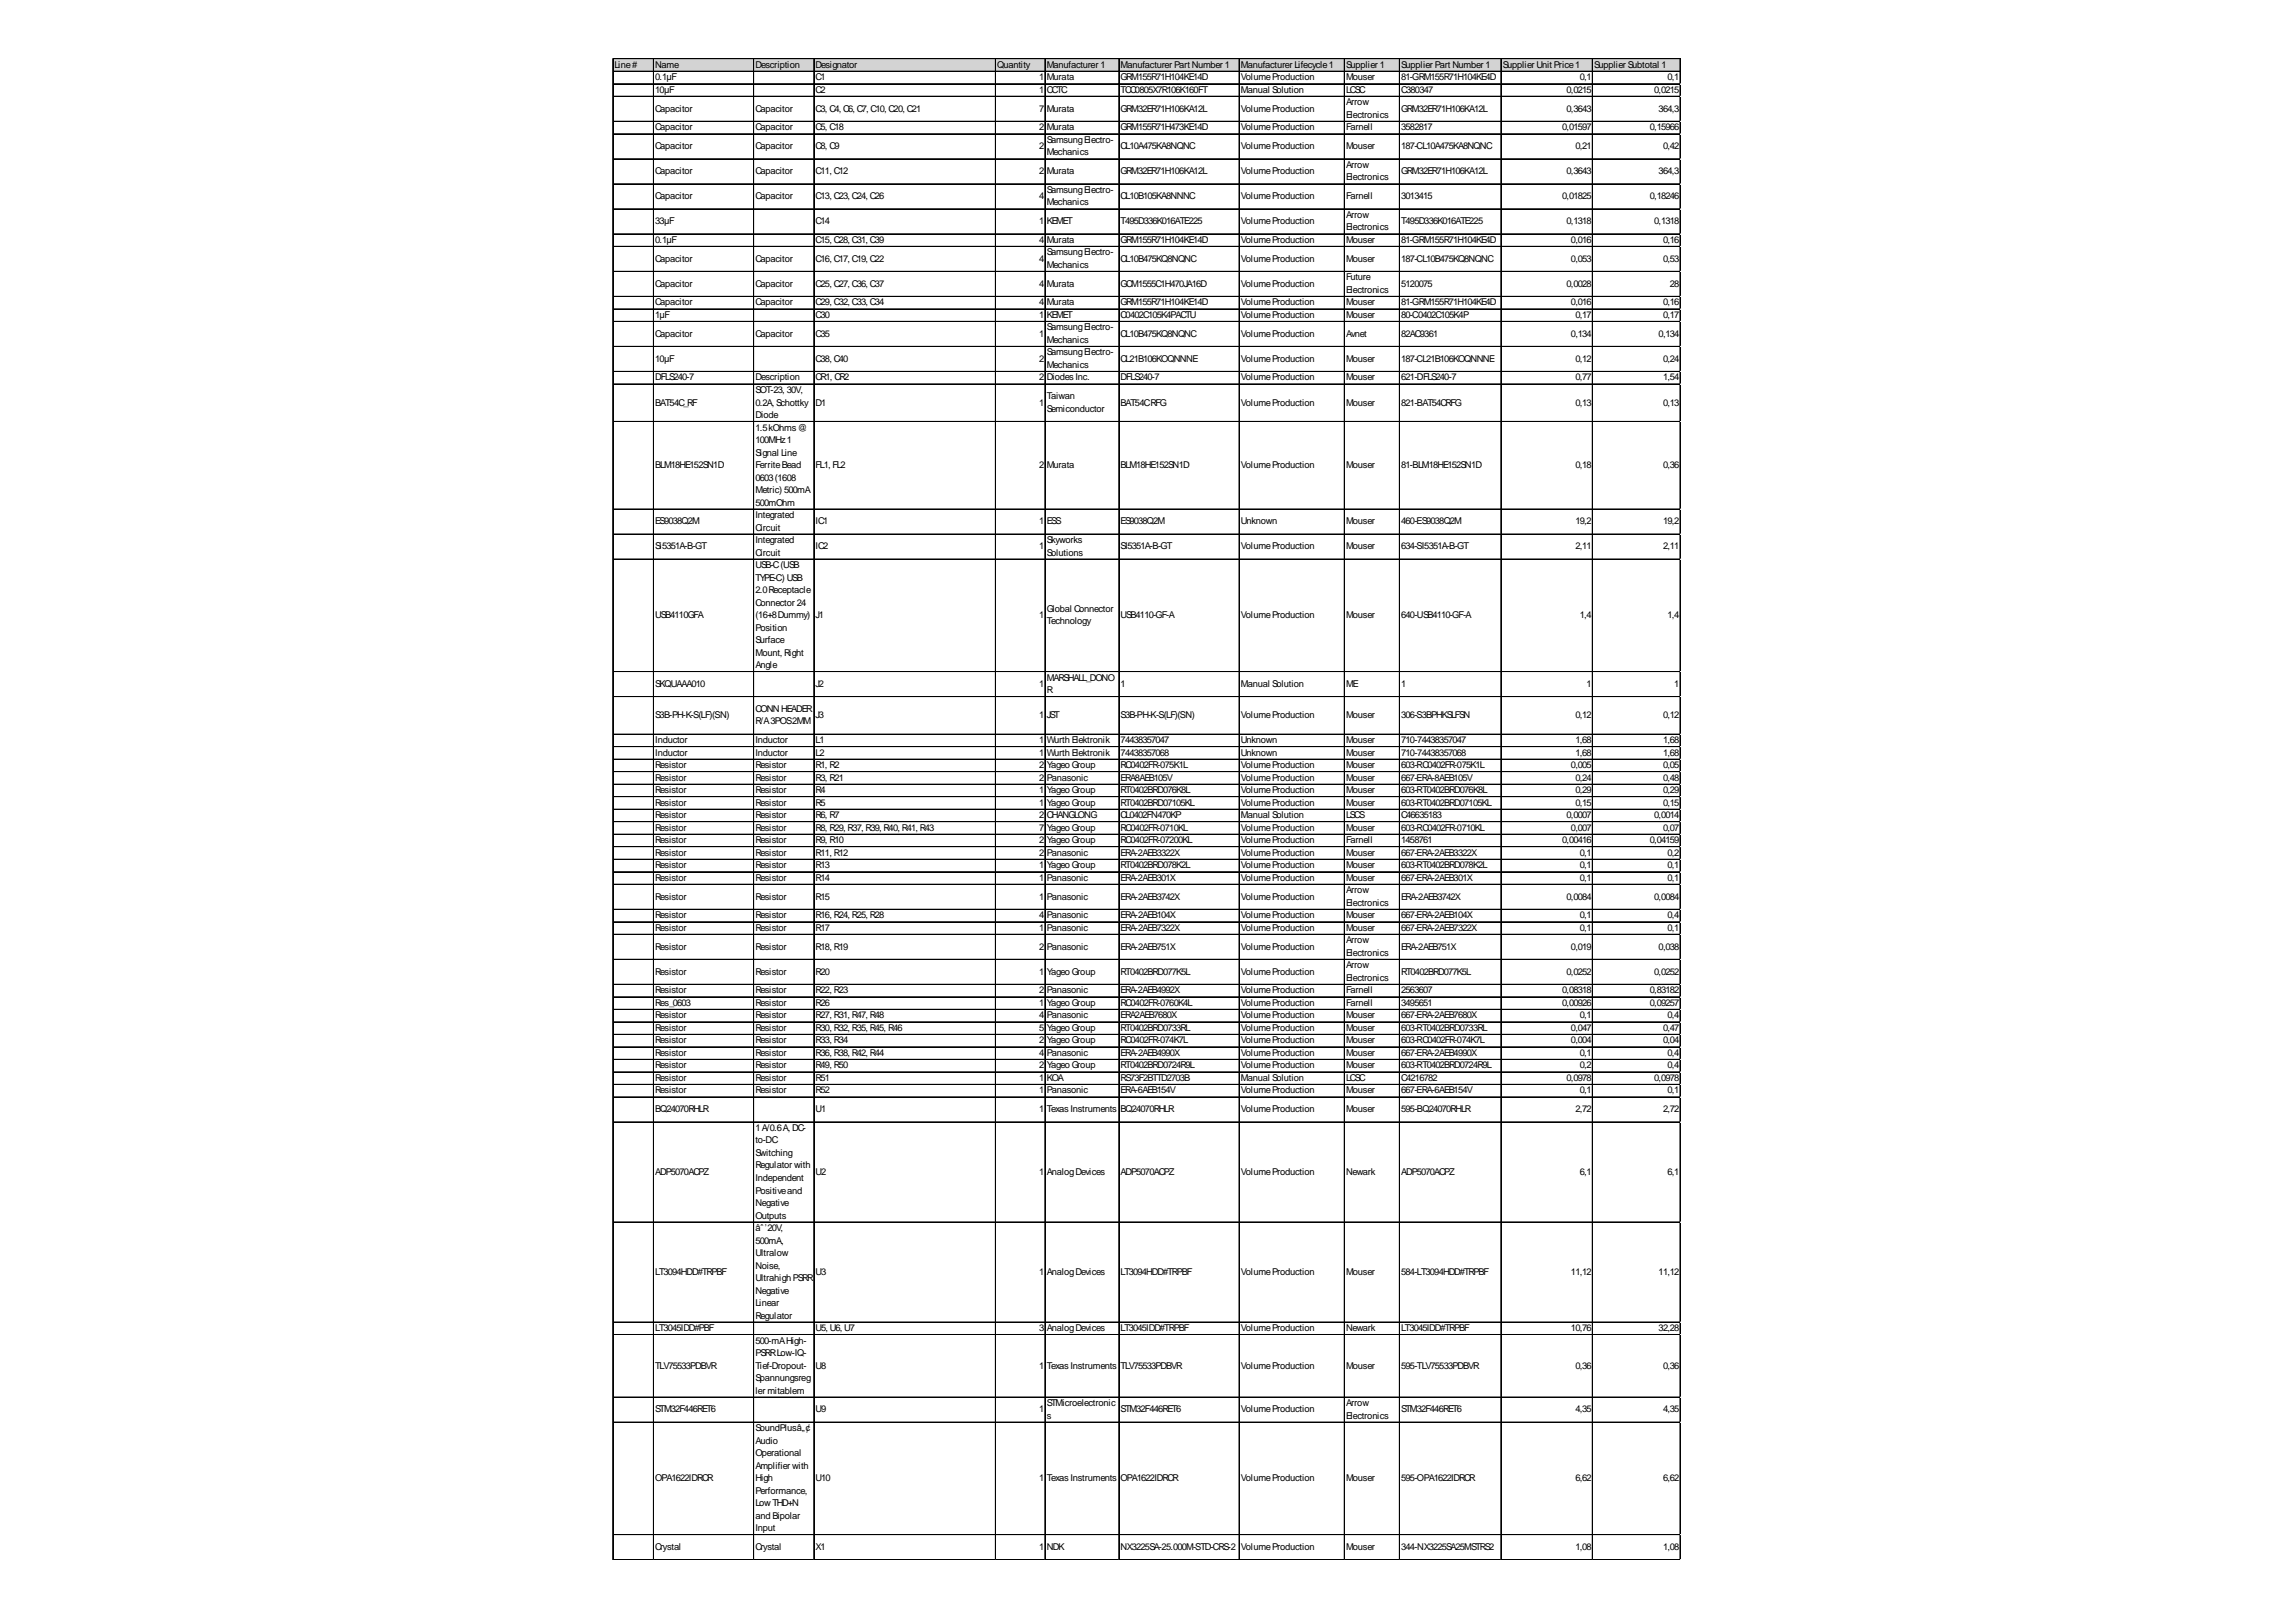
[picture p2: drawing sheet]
<svg xmlns="http://www.w3.org/2000/svg" width="297mm" height="210mm" viewBox="0 0 297 210" stroke-linecap="round" stroke-linejoin="round" font-family="sans-serif">
<defs><g id="words">
<g font-size="1.2">
<text x="79.5" y="8.8">Line#</text>
<text x="84.8" y="8.8">Name</text>
<text x="84.8" y="10.4">0.1μF</text>
<text x="97.7" y="8.8">Description</text>
<text x="105.5" y="8.8">Designator</text>
<text x="105.5" y="10.4">C1</text>
<text x="129" y="8.8">Quantity</text>
<text x="134.4" y="10.4">1</text>
<text x="135.4" y="8.8">Manufacturer 1</text>
<text x="135.4" y="10.4">Murata</text>
<text x="145" y="8.8">Manufacturer Part Number 1</text>
<text x="145" y="10.4">GRM155R71H104KE14D</text>
<text x="160.5" y="8.8">Manufacturer Lifecycle1</text>
<text x="160.5" y="10.4">VolumeProduction</text>
<text x="174.2" y="8.8">Supplier 1</text>
<text x="174.2" y="10.4">Mouser</text>
<text x="181.3" y="8.8">Supplier Part Number 1</text>
<text x="181.3" y="10.4">81-GRM155R71H104KE4D</text>
<text x="194.4" y="8.8">Supplier Unit Price1</text>
<text x="204.4" y="10.4">0,1</text>
<text x="206.2" y="8.8">Supplier Subtotal 1</text>
<text x="215.7" y="10.4">0,1</text>
<text x="84.8" y="12">10μF</text>
<text x="84.8" y="14.4">Capacitor</text>
<text x="84.8" y="16.9">Capacitor</text>
<text x="97.7" y="14.4">Capacitor</text>
<text x="97.7" y="16.9">Capacitor</text>
<text x="105.5" y="12">C2</text>
<text x="105.5" y="14.4">C3, C4, C6, C7, C10, C20, C21</text>
<text x="105.5" y="16.9">C5, C18</text>
<text x="134.4" y="12">1</text>
<text x="134.4" y="14.4">7</text>
<text x="134.4" y="16.9">2</text>
<text x="135.4" y="12">CCTC</text>
<text x="135.4" y="14.4">Murata</text>
<text x="135.4" y="16.9">Murata</text>
<text x="145" y="12">TCC0805X7R106K160FT</text>
<text x="145" y="14.4">GRM32ER71H106KA12L</text>
<text x="145" y="16.9">GRM155R71H473KE14D</text>
<text x="160.5" y="12">Manual Solution</text>
<text x="160.5" y="14.4">VolumeProduction</text>
<text x="160.5" y="16.9">VolumeProduction</text>
<text x="174.2" y="12">LCSC</text>
<text x="174.2" y="13.6">Arrow</text>
<text x="174.2" y="15.2">Electronics</text>
<text x="174.2" y="16.9">Farnell</text>
<text x="181.3" y="12">C380347</text>
<text x="181.3" y="14.4">GRM32ER71H106KA12L</text>
<text x="181.3" y="16.9">3582817</text>
<text x="202.1" y="16.9">0,01597</text>
<text x="202.7" y="12">0,0215</text>
<text x="202.7" y="14.4">0,3643</text>
<text x="213.4" y="16.9">0,15966</text>
<text x="214" y="12">0,0215</text>
<text x="214.6" y="14.4">364,3</text>
<text x="84.8" y="19.3">Capacitor</text>
<text x="84.8" y="22.5">Capacitor</text>
<text x="97.7" y="19.3">Capacitor</text>
<text x="97.7" y="22.5">Capacitor</text>
<text x="105.5" y="19.3">C8, C9</text>
<text x="105.5" y="22.5">C11, C12</text>
<text x="134.4" y="19.3">2</text>
<text x="134.4" y="22.5">2</text>
<text x="135.4" y="18.5">SamsungElectro-</text>
<text x="135.4" y="20.1">Mechanics</text>
<text x="135.4" y="22.5">Murata</text>
<text x="145" y="19.3">CL10A475KA8NQNC</text>
<text x="145" y="22.5">GRM32ER71H106KA12L</text>
<text x="160.5" y="19.3">VolumeProduction</text>
<text x="160.5" y="22.5">VolumeProduction</text>
<text x="174.2" y="19.3">Mouser</text>
<text x="174.2" y="21.7">Arrow</text>
<text x="174.2" y="23.3">Electronics</text>
<text x="181.3" y="19.3">187-CL10A475KA8NQNC</text>
<text x="181.3" y="22.5">GRM32ER71H106KA12L</text>
<text x="202.7" y="22.5">0,3643</text>
<text x="203.8" y="19.3">0,21</text>
<text x="214.6" y="22.5">364,3</text>
<text x="215.2" y="19.3">0,42</text>
<text x="84.8" y="25.8">Capacitor</text>
<text x="84.8" y="29">33μF</text>
<text x="97.7" y="25.8">Capacitor</text>
<text x="105.5" y="25.8">C13, C23, C24, C26</text>
<text x="105.5" y="29">C14</text>
<text x="134.4" y="25.8">4</text>
<text x="134.4" y="29">1</text>
<text x="135.4" y="25">SamsungElectro-</text>
<text x="135.4" y="26.6">Mechanics</text>
<text x="135.4" y="29">KEMET</text>
<text x="145" y="25.8">CL10B105KA8NNNC</text>
<text x="145" y="29">T495D336K016ATE225</text>
<text x="160.5" y="25.8">VolumeProduction</text>
<text x="160.5" y="29">VolumeProduction</text>
<text x="174.2" y="25.8">Farnell</text>
<text x="174.2" y="28.2">Arrow</text>
<text x="174.2" y="29.8">Electronics</text>
<text x="181.3" y="25.8">3013415</text>
<text x="181.3" y="29">T495D336K016ATE225</text>
<text x="202.1" y="25.8">0,01825</text>
<text x="202.7" y="29">0,1318</text>
<text x="213.4" y="25.8">0,18246</text>
<text x="214" y="29">0,1318</text>
<text x="84.8" y="31.4">0.1μF</text>
<text x="84.8" y="33.9">Capacitor</text>
<text x="97.7" y="33.9">Capacitor</text>
<text x="105.5" y="31.4">C15, C28, C31, C39</text>
<text x="105.5" y="33.9">C16, C17, C19, C22</text>
<text x="134.4" y="31.4">4</text>
<text x="134.4" y="33.9">4</text>
<text x="135.4" y="31.4">Murata</text>
<text x="135.4" y="33.1">SamsungElectro-</text>
<text x="135.4" y="34.7">Mechanics</text>
<text x="145" y="31.4">GRM155R71H104KE14D</text>
<text x="145" y="33.9">CL10B475KQ8NQNC</text>
<text x="160.5" y="31.4">VolumeProduction</text>
<text x="160.5" y="33.9">VolumeProduction</text>
<text x="174.2" y="31.4">Mouser</text>
<text x="174.2" y="33.9">Mouser</text>
<text x="181.3" y="31.4">81-GRM155R71H104KE4D</text>
<text x="181.3" y="33.9">187-CL10B475KQ8NQNC</text>
<text x="203.2" y="31.4">0,016</text>
<text x="203.2" y="33.9">0,053</text>
<text x="215.2" y="31.4">0,16</text>
<text x="215.2" y="33.9">0,53</text>
<text x="84.8" y="37.1">Capacitor</text>
<text x="84.8" y="39.5">Capacitor</text>
<text x="84.8" y="41.1">1μF</text>
<text x="97.7" y="37.1">Capacitor</text>
<text x="97.7" y="39.5">Capacitor</text>
<text x="105.5" y="37.1">C25, C27, C36, C37</text>
<text x="105.5" y="39.5">C29, C32, C33, C34</text>
<text x="105.5" y="41.1">C30</text>
<text x="134.4" y="37.1">4</text>
<text x="134.4" y="39.5">4</text>
<text x="134.4" y="41.1">1</text>
<text x="135.4" y="37.1">Murata</text>
<text x="135.4" y="39.5">Murata</text>
<text x="135.4" y="41.1">KEMET</text>
<text x="145" y="37.1">GCM1555C1H470JA16D</text>
<text x="145" y="39.5">GRM155R71H104KE14D</text>
<text x="145" y="41.1">C0402C105K4PACTU</text>
<text x="160.5" y="37.1">VolumeProduction</text>
<text x="160.5" y="39.5">VolumeProduction</text>
<text x="160.5" y="41.1">VolumeProduction</text>
<text x="174.2" y="36.3">Future</text>
<text x="174.2" y="37.9">Electronics</text>
<text x="174.2" y="39.5">Mouser</text>
<text x="174.2" y="41.1">Mouser</text>
<text x="181.3" y="37.1">5120075</text>
<text x="181.3" y="39.5">81-GRM155R71H104KE4D</text>
<text x="181.3" y="41.1">80-C0402C105K4P</text>
<text x="202.7" y="37.1">0,0028</text>
<text x="203.2" y="39.5">0,016</text>
<text x="203.8" y="41.1">0,17</text>
<text x="215.2" y="39.5">0,16</text>
<text x="215.2" y="41.1">0,17</text>
<text x="216" y="37.1">28</text>
<text x="84.8" y="43.6">Capacitor</text>
<text x="84.8" y="46.8">10μF</text>
<text x="97.7" y="43.6">Capacitor</text>
<text x="105.5" y="43.6">C35</text>
<text x="105.5" y="46.8">C38, C40</text>
<text x="134.4" y="43.6">1</text>
<text x="134.4" y="46.8">2</text>
<text x="135.4" y="42.8">SamsungElectro-</text>
<text x="135.4" y="44.4">Mechanics</text>
<text x="135.4" y="46">SamsungElectro-</text>
<text x="135.4" y="47.6">Mechanics</text>
<text x="145" y="43.6">CL10B475KQ8NQNC</text>
<text x="145" y="46.8">CL21B106KOQNNNE</text>
<text x="160.5" y="43.6">VolumeProduction</text>
<text x="160.5" y="46.8">VolumeProduction</text>
<text x="174.2" y="43.6">Avnet</text>
<text x="174.2" y="46.8">Mouser</text>
<text x="181.3" y="43.6">82AC9361</text>
<text x="181.3" y="46.8">187-CL21B106KOQNNNE</text>
<text x="203.2" y="43.6">0,134</text>
<text x="203.8" y="46.8">0,12</text>
<text x="214.6" y="43.6">0,134</text>
<text x="215.2" y="46.8">0,24</text>
<text x="84.8" y="49.2">DFLS240-7</text>
<text x="84.8" y="52.5">BAT54C_RF</text>
<text x="97.7" y="49.2">Description</text>
<text x="97.7" y="50.9">SOT-23, 30V,</text>
<text x="97.7" y="52.5">0.2A, Schottky</text>
<text x="105.5" y="49.2">CR1, CR2</text>
<text x="105.5" y="52.5">D1</text>
<text x="134.4" y="49.2">2</text>
<text x="134.4" y="52.5">1</text>
<text x="135.4" y="49.2">DiodesInc.</text>
<text x="135.4" y="51.7">Taiwan</text>
<text x="135.4" y="53.3">Semiconductor</text>
<text x="145" y="49.2">DFLS240-7</text>
<text x="145" y="52.5">BAT54CRFG</text>
<text x="160.5" y="49.2">VolumeProduction</text>
<text x="160.5" y="52.5">VolumeProduction</text>
<text x="174.2" y="49.2">Mouser</text>
<text x="174.2" y="52.5">Mouser</text>
<text x="181.3" y="49.2">621-DFLS240-7</text>
<text x="181.3" y="52.5">821-BAT54CRFG</text>
<text x="203.8" y="49.2">0,77</text>
<text x="203.8" y="52.5">0,13</text>
<text x="215.2" y="49.2">1,54</text>
<text x="215.2" y="52.5">0,13</text>
<text x="97.7" y="54.1">Diode</text>
<text x="97.7" y="55.7">1.5kOhms@</text>
<text x="97.7" y="57.3">100MHz1</text>
<text x="97.7" y="59">Signal Line</text>
<text x="84.8" y="60.6">BLM18HE152SN1D</text>
<text x="97.7" y="60.6">FerriteBead</text>
<text x="97.7" y="62.2">0603(1608</text>
<text x="97.7" y="63.8">Metric) 500mA</text>
<text x="97.7" y="65.4">500mOhm</text>
<text x="105.5" y="60.6">FL1, FL2</text>
<text x="134.4" y="60.6">2</text>
<text x="135.4" y="60.6">Murata</text>
<text x="145" y="60.6">BLM18HE152SN1D</text>
<text x="160.5" y="60.6">VolumeProduction</text>
<text x="174.2" y="60.6">Mouser</text>
<text x="181.3" y="60.6">81-BLM18HE152SN1D</text>
<text x="203.8" y="60.6">0,18</text>
<text x="215.2" y="60.6">0,36</text>
<text x="84.8" y="67.9">ES9038Q2M</text>
<text x="84.8" y="71.1">Si5351A-B-GT</text>
<text x="97.7" y="67">Integrated</text>
<text x="97.7" y="68.7">Circuit</text>
<text x="97.7" y="70.3">Integrated</text>
<text x="97.7" y="71.9">Circuit</text>
<text x="105.5" y="67.9">IC1</text>
<text x="105.5" y="71.1">IC2</text>
<text x="134.4" y="67.9">1</text>
<text x="134.4" y="71.1">1</text>
<text x="135.4" y="67.9">ESS</text>
<text x="135.4" y="70.3">Skyworks</text>
<text x="135.4" y="71.9">Solutions</text>
<text x="145" y="67.9">ES9038Q2M</text>
<text x="145" y="71.1">SI5351A-B-GT</text>
<text x="160.5" y="67.9">Unknown</text>
<text x="160.5" y="71.1">VolumeProduction</text>
<text x="174.2" y="67.9">Mouser</text>
<text x="174.2" y="71.1">Mouser</text>
<text x="181.3" y="67.9">460-ES9038Q2M</text>
<text x="181.3" y="71.1">634-SI5351A-B-GT</text>
<text x="203.8" y="67.9">19,2</text>
<text x="203.8" y="71.1">2,11</text>
<text x="215.2" y="67.9">19,2</text>
<text x="215.2" y="71.1">2,11</text>
<text x="97.7" y="73.5">USB-C(USB</text>
<text x="97.7" y="75.1">TYPE-C) USB</text>
<text x="97.7" y="76.8">2.0Receptacle</text>
<text x="84.8" y="80">USB4110GFA</text>
<text x="97.7" y="78.4">Connector 24</text>
<text x="97.7" y="80">(16+8Dummy)</text>
<text x="97.7" y="81.6">Position</text>
<text x="97.7" y="83.2">Surface</text>
<text x="105.5" y="80">J1</text>
<text x="134.4" y="80">1</text>
<text x="135.4" y="79.2">Global Connector</text>
<text x="135.4" y="80.8">Technology</text>
<text x="145" y="80">USB4110-GF-A</text>
<text x="160.5" y="80">VolumeProduction</text>
<text x="174.2" y="80">Mouser</text>
<text x="181.3" y="80">640-USB4110-GF-A</text>
<text x="204.4" y="80">1,4</text>
<text x="215.7" y="80">1,4</text>
<text x="84.8" y="88.9">SKQUAAA010</text>
<text x="97.7" y="84.8">Mount, Right</text>
<text x="97.7" y="86.5">Angle</text>
<text x="105.5" y="88.9">J2</text>
<text x="134.4" y="88.9">1</text>
<text x="135.4" y="88.1">MARSHALL_DONO</text>
<text x="135.4" y="89.7">R</text>
<text x="145" y="88.9">1</text>
<text x="160.5" y="88.9">Manual Solution</text>
<text x="174.2" y="88.9">ME</text>
<text x="181.3" y="88.9">1</text>
<text x="205.3" y="88.9">1</text>
<text x="216.6" y="88.9">1</text>
<text x="84.8" y="92.9">S3B-PH-K-S(LF)(SN)</text>
<text x="97.7" y="92.1">CONNHEADER</text>
<text x="97.7" y="93.8">R/A3POS2MM</text>
<text x="105.5" y="92.9">J3</text>
<text x="134.4" y="92.9">1</text>
<text x="135.4" y="92.9">JST</text>
<text x="145" y="92.9">S3B-PH-K-S(LF)(SN)</text>
<text x="160.5" y="92.9">VolumeProduction</text>
<text x="174.2" y="92.9">Mouser</text>
<text x="181.3" y="92.9">306-S3BPHKSLFSN</text>
<text x="203.8" y="92.9">0,12</text>
<text x="215.2" y="92.9">0,12</text>
<text x="84.8" y="96.2">Inductor</text>
<text x="84.8" y="97.8">Inductor</text>
<text x="84.8" y="99.4">Resistor</text>
<text x="84.8" y="101">Resistor</text>
<text x="97.7" y="96.2">Inductor</text>
<text x="97.7" y="97.8">Inductor</text>
<text x="97.7" y="99.4">Resistor</text>
<text x="97.7" y="101">Resistor</text>
<text x="105.5" y="96.2">L1</text>
<text x="105.5" y="97.8">L2</text>
<text x="105.5" y="99.4">R1, R2</text>
<text x="105.5" y="101">R3, R21</text>
<text x="134.4" y="96.2">1</text>
<text x="134.4" y="97.8">1</text>
<text x="134.4" y="99.4">2</text>
<text x="134.4" y="101">2</text>
<text x="135.4" y="96.2">Wurth Elektronik</text>
<text x="135.4" y="97.8">Wurth Elektronik</text>
<text x="135.4" y="99.4">Yageo Group</text>
<text x="135.4" y="101">Panasonic</text>
<text x="145" y="96.2">74438357047</text>
<text x="145" y="97.8">74438357068</text>
<text x="145" y="99.4">RC0402FR-075K1L</text>
<text x="145" y="101">ERA8AEB105V</text>
<text x="160.5" y="96.2">Unknown</text>
<text x="160.5" y="97.8">Unknown</text>
<text x="160.5" y="99.4">VolumeProduction</text>
<text x="160.5" y="101">VolumeProduction</text>
<text x="174.2" y="96.2">Mouser</text>
<text x="174.2" y="97.8">Mouser</text>
<text x="174.2" y="99.4">Mouser</text>
<text x="174.2" y="101">Mouser</text>
<text x="181.3" y="96.2">710-74438357047</text>
<text x="181.3" y="97.8">710-74438357068</text>
<text x="181.3" y="99.4">603-RC0402FR-075K1L</text>
<text x="181.3" y="101">667-ERA-8AEB105V</text>
<text x="203.2" y="99.4">0,005</text>
<text x="203.8" y="96.2">1,68</text>
<text x="203.8" y="97.8">1,68</text>
<text x="203.8" y="101">0,24</text>
<text x="215.2" y="96.2">1,68</text>
<text x="215.2" y="97.8">1,68</text>
<text x="215.2" y="99.4">0,05</text>
<text x="215.2" y="101">0,48</text>
<text x="84.8" y="102.7">Resistor</text>
<text x="84.8" y="104.3">Resistor</text>
<text x="84.8" y="105.9">Resistor</text>
<text x="84.8" y="107.5">Resistor</text>
<text x="97.7" y="102.7">Resistor</text>
<text x="97.7" y="104.3">Resistor</text>
<text x="97.7" y="105.9">Resistor</text>
<text x="97.7" y="107.5">Resistor</text>
<text x="105.5" y="102.7">R4</text>
<text x="105.5" y="104.3">R5</text>
<text x="105.5" y="105.9">R6, R7</text>
<text x="105.5" y="107.5">R8, R29, R37, R39, R40, R41, R43</text>
<text x="134.4" y="102.7">1</text>
<text x="134.4" y="104.3">1</text>
<text x="134.4" y="105.9">2</text>
<text x="134.4" y="107.5">7</text>
<text x="135.4" y="102.7">Yageo Group</text>
<text x="135.4" y="104.3">Yageo Group</text>
<text x="135.4" y="105.9">CHANGLONG</text>
<text x="135.4" y="107.5">Yageo Group</text>
<text x="145" y="102.7">RT0402BRD076K8L</text>
<text x="145" y="104.3">RT0402BRD07105KL</text>
<text x="145" y="105.9">CL0402FN470KP</text>
<text x="145" y="107.5">RC0402FR-0710KL</text>
<text x="160.5" y="102.7">VolumeProduction</text>
<text x="160.5" y="104.3">VolumeProduction</text>
<text x="160.5" y="105.9">Manual Solution</text>
<text x="160.5" y="107.5">VolumeProduction</text>
<text x="174.2" y="102.7">Mouser</text>
<text x="174.2" y="104.3">Mouser</text>
<text x="174.2" y="105.9">LSCS</text>
<text x="174.2" y="107.5">Mouser</text>
<text x="181.3" y="102.7">603-RT0402BRD076K8L</text>
<text x="181.3" y="104.3">603-RT0402BRD07105KL</text>
<text x="181.3" y="105.9">C46635183</text>
<text x="181.3" y="107.5">603-RC0402FR-0710KL</text>
<text x="202.7" y="105.9">0,0007</text>
<text x="203.2" y="107.5">0,007</text>
<text x="203.8" y="102.7">0,29</text>
<text x="203.8" y="104.3">0,15</text>
<text x="214" y="105.9">0,0014</text>
<text x="215.2" y="102.7">0,29</text>
<text x="215.2" y="104.3">0,15</text>
<text x="215.2" y="107.5">0,07</text>
<text x="84.8" y="109.1">Resistor</text>
<text x="84.8" y="110.7">Resistor</text>
<text x="84.8" y="112.4">Resistor</text>
<text x="84.8" y="114">Resistor</text>
<text x="97.7" y="109.1">Resistor</text>
<text x="97.7" y="110.7">Resistor</text>
<text x="97.7" y="112.4">Resistor</text>
<text x="97.7" y="114">Resistor</text>
<text x="105.5" y="109.1">R9, R10</text>
<text x="105.5" y="110.7">R11, R12</text>
<text x="105.5" y="112.4">R13</text>
<text x="105.5" y="114">R14</text>
<text x="134.4" y="109.1">2</text>
<text x="134.4" y="110.7">2</text>
<text x="134.4" y="112.4">1</text>
<text x="134.4" y="114">1</text>
<text x="135.4" y="109.1">Yageo Group</text>
<text x="135.4" y="110.7">Panasonic</text>
<text x="135.4" y="112.4">Yageo Group</text>
<text x="135.4" y="114">Panasonic</text>
<text x="145" y="109.1">RC0402FR-07200KL</text>
<text x="145" y="110.7">ERA-2AEB3322X</text>
<text x="145" y="112.4">RT0402BRD078K2L</text>
<text x="145" y="114">ERA-2AEB301X</text>
<text x="160.5" y="109.1">VolumeProduction</text>
<text x="160.5" y="110.7">VolumeProduction</text>
<text x="160.5" y="112.4">VolumeProduction</text>
<text x="160.5" y="114">VolumeProduction</text>
<text x="174.2" y="109.1">Farnell</text>
<text x="174.2" y="110.7">Mouser</text>
<text x="174.2" y="112.4">Mouser</text>
<text x="174.2" y="114">Mouser</text>
<text x="181.3" y="109.1">1458761</text>
<text x="181.3" y="110.7">667-ERA-2AEB3322X</text>
<text x="181.3" y="112.4">603-RT0402BRD078K2L</text>
<text x="181.3" y="114">667-ERA-2AEB301X</text>
<text x="202.1" y="109.1">0,00416</text>
<text x="204.4" y="110.7">0,1</text>
<text x="204.4" y="112.4">0,1</text>
<text x="204.4" y="114">0,1</text>
<text x="213.4" y="109.1">0,04159</text>
<text x="215.7" y="110.7">0,2</text>
<text x="215.7" y="112.4">0,1</text>
<text x="215.7" y="114">0,1</text>
<text x="84.8" y="116.4">Resistor</text>
<text x="84.8" y="118.8">Resistor</text>
<text x="97.7" y="116.4">Resistor</text>
<text x="97.7" y="118.8">Resistor</text>
<text x="105.5" y="116.4">R15</text>
<text x="105.5" y="118.8">R16, R24, R25, R28</text>
<text x="134.4" y="116.4">1</text>
<text x="134.4" y="118.8">4</text>
<text x="135.4" y="116.4">Panasonic</text>
<text x="135.4" y="118.8">Panasonic</text>
<text x="145" y="116.4">ERA-2AEB3742X</text>
<text x="145" y="118.8">ERA-2AEB104X</text>
<text x="160.5" y="116.4">VolumeProduction</text>
<text x="160.5" y="118.8">VolumeProduction</text>
<text x="174.2" y="115.6">Arrow</text>
<text x="174.2" y="117.2">Electronics</text>
<text x="174.2" y="118.8">Mouser</text>
<text x="181.3" y="116.4">ERA-2AEB3742X</text>
<text x="181.3" y="118.8">667-ERA-2AEB104X</text>
<text x="202.7" y="116.4">0,0084</text>
<text x="204.4" y="118.8">0,1</text>
<text x="214" y="116.4">0,0084</text>
<text x="215.7" y="118.8">0,4</text>
<text x="84.8" y="120.5">Resistor</text>
<text x="84.8" y="122.9">Resistor</text>
<text x="97.7" y="120.5">Resistor</text>
<text x="97.7" y="122.9">Resistor</text>
<text x="105.5" y="120.5">R17</text>
<text x="105.5" y="122.9">R18, R19</text>
<text x="134.4" y="120.5">1</text>
<text x="134.4" y="122.9">2</text>
<text x="135.4" y="120.5">Panasonic</text>
<text x="135.4" y="122.9">Panasonic</text>
<text x="145" y="120.5">ERA-2AEB7322X</text>
<text x="145" y="122.9">ERA-2AEB751X</text>
<text x="160.5" y="120.5">VolumeProduction</text>
<text x="160.5" y="122.9">VolumeProduction</text>
<text x="174.2" y="120.5">Mouser</text>
<text x="174.2" y="122.1">Arrow</text>
<text x="174.2" y="123.7">Electronics</text>
<text x="174.2" y="125.3">Arrow</text>
<text x="181.3" y="120.5">667-ERA-2AEB7322X</text>
<text x="181.3" y="122.9">ERA-2AEB751X</text>
<text x="203.2" y="122.9">0,019</text>
<text x="204.4" y="120.5">0,1</text>
<text x="214.6" y="122.9">0,038</text>
<text x="215.7" y="120.5">0,1</text>
<text x="84.8" y="126.1">Resistor</text>
<text x="84.8" y="128.6">Resistor</text>
<text x="84.8" y="130.2">Res_0603</text>
<text x="84.8" y="131.8">Resistor</text>
<text x="97.7" y="126.1">Resistor</text>
<text x="97.7" y="128.6">Resistor</text>
<text x="97.7" y="130.2">Resistor</text>
<text x="97.7" y="131.8">Resistor</text>
<text x="105.5" y="126.1">R20</text>
<text x="105.5" y="128.6">R22, R23</text>
<text x="105.5" y="130.2">R26</text>
<text x="105.5" y="131.8">R27, R31, R47, R48</text>
<text x="134.4" y="126.1">1</text>
<text x="134.4" y="128.6">2</text>
<text x="134.4" y="130.2">1</text>
<text x="134.4" y="131.8">4</text>
<text x="135.4" y="126.1">Yageo Group</text>
<text x="135.4" y="128.6">Panasonic</text>
<text x="135.4" y="130.2">Yageo Group</text>
<text x="135.4" y="131.8">Panasonic</text>
<text x="145" y="126.1">RT0402BRD077K5L</text>
<text x="145" y="128.6">ERA-2AEB4992X</text>
<text x="145" y="130.2">RC0402FR-0760K4L</text>
<text x="145" y="131.8">ERA2AEB7680X</text>
<text x="160.5" y="126.1">VolumeProduction</text>
<text x="160.5" y="128.6">VolumeProduction</text>
<text x="160.5" y="130.2">VolumeProduction</text>
<text x="160.5" y="131.8">VolumeProduction</text>
<text x="174.2" y="126.9">Electronics</text>
<text x="174.2" y="128.6">Farnell</text>
<text x="174.2" y="130.2">Farnell</text>
<text x="174.2" y="131.8">Mouser</text>
<text x="181.3" y="126.1">RT0402BRD077K5L</text>
<text x="181.3" y="128.6">2563607</text>
<text x="181.3" y="130.2">3495651</text>
<text x="181.3" y="131.8">667-ERA-2AEB7680X</text>
<text x="202.1" y="128.6">0,08318</text>
<text x="202.1" y="130.2">0,00926</text>
<text x="202.7" y="126.1">0,0252</text>
<text x="204.4" y="131.8">0,1</text>
<text x="213.4" y="128.6">0,83182</text>
<text x="213.4" y="130.2">0,09257</text>
<text x="214" y="126.1">0,0252</text>
<text x="215.7" y="131.8">0,4</text>
<text x="84.8" y="133.4">Resistor</text>
<text x="84.8" y="135">Resistor</text>
<text x="84.8" y="136.6">Resistor</text>
<text x="97.7" y="133.4">Resistor</text>
<text x="97.7" y="135">Resistor</text>
<text x="97.7" y="136.6">Resistor</text>
<text x="105.5" y="133.4">R30, R32, R35, R45, R46</text>
<text x="105.5" y="135">R33, R34</text>
<text x="105.5" y="136.6">R36, R38, R42, R44</text>
<text x="134.4" y="133.4">5</text>
<text x="134.4" y="135">2</text>
<text x="134.4" y="136.6">4</text>
<text x="135.4" y="133.4">Yageo Group</text>
<text x="135.4" y="135">Yageo Group</text>
<text x="135.4" y="136.6">Panasonic</text>
<text x="145" y="133.4">RT0402BRD0733RL</text>
<text x="145" y="135">RC0402FR-074K7L</text>
<text x="145" y="136.6">ERA-2AEB4990X</text>
<text x="160.5" y="133.4">VolumeProduction</text>
<text x="160.5" y="135">VolumeProduction</text>
<text x="160.5" y="136.6">VolumeProduction</text>
<text x="174.2" y="133.4">Mouser</text>
<text x="174.2" y="135">Mouser</text>
<text x="174.2" y="136.6">Mouser</text>
<text x="181.3" y="133.4">603-RT0402BRD0733RL</text>
<text x="181.3" y="135">603-RC0402FR-074K7L</text>
<text x="181.3" y="136.6">667-ERA-2AEB4990X</text>
<text x="203.2" y="133.4">0,047</text>
<text x="203.2" y="135">0,004</text>
<text x="204.4" y="136.6">0,1</text>
<text x="215.2" y="133.4">0,47</text>
<text x="215.2" y="135">0,04</text>
<text x="215.7" y="136.6">0,4</text>
<text x="84.8" y="138.3">Resistor</text>
<text x="84.8" y="139.9">Resistor</text>
<text x="84.8" y="141.5">Resistor</text>
<text x="84.8" y="143.9">BQ24070RHLR</text>
<text x="97.7" y="138.3">Resistor</text>
<text x="97.7" y="139.9">Resistor</text>
<text x="97.7" y="141.5">Resistor</text>
<text x="105.5" y="138.3">R49, R50</text>
<text x="105.5" y="139.9">R51</text>
<text x="105.5" y="141.5">R52</text>
<text x="105.5" y="143.9">U1</text>
<text x="134.4" y="138.3">2</text>
<text x="134.4" y="139.9">1</text>
<text x="134.4" y="141.5">1</text>
<text x="134.4" y="143.9">1</text>
<text x="135.4" y="138.3">Yageo Group</text>
<text x="135.4" y="139.9">KOA</text>
<text x="135.4" y="141.5">Panasonic</text>
<text x="135.4" y="143.9">TexasInstruments</text>
<text x="145" y="138.3">RT0402BRD0724R9L</text>
<text x="145" y="139.9">RS73F2BTTD2703B</text>
<text x="145" y="141.5">ERA-6AEB154V</text>
<text x="145" y="143.9">BQ24070RHLR</text>
<text x="160.5" y="138.3">VolumeProduction</text>
<text x="160.5" y="139.9">Manual Solution</text>
<text x="160.5" y="141.5">VolumeProduction</text>
<text x="160.5" y="143.9">VolumeProduction</text>
<text x="174.2" y="138.3">Mouser</text>
<text x="174.2" y="139.9">LCSC</text>
<text x="174.2" y="141.5">Mouser</text>
<text x="174.2" y="143.9">Mouser</text>
<text x="181.3" y="138.3">603-RT0402BRD0724R9L</text>
<text x="181.3" y="139.9">C4216782</text>
<text x="181.3" y="141.5">667-ERA-6AEB154V</text>
<text x="181.3" y="143.9">595-BQ24070RHLR</text>
<text x="202.7" y="139.9">0,0978</text>
<text x="203.8" y="143.9">2,72</text>
<text x="204.4" y="138.3">0,2</text>
<text x="204.4" y="141.5">0,1</text>
<text x="214" y="139.9">0,0978</text>
<text x="215.2" y="143.9">2,72</text>
<text x="215.7" y="138.3">0,4</text>
<text x="215.7" y="141.5">0,1</text>
<text x="97.7" y="146.4">1A/0.6A, DC-</text>
<text x="97.7" y="148">to-DC</text>
<text x="97.7" y="149.6">Switching</text>
<text x="84.8" y="152">ADP5070ACPZ</text>
<text x="97.7" y="151.2">Regulator with</text>
<text x="97.7" y="152.8">Independent</text>
<text x="97.7" y="154.5">Positiveand</text>
<text x="105.5" y="152">U2</text>
<text x="134.4" y="152">1</text>
<text x="135.4" y="152">AnalogDevices</text>
<text x="145" y="152">ADP5070ACPZ</text>
<text x="160.5" y="152">VolumeProduction</text>
<text x="174.2" y="152">Newark</text>
<text x="181.3" y="152">ADP5070ACPZ</text>
<text x="204.4" y="152">6,1</text>
<text x="215.7" y="152">6,1</text>
<text x="97.7" y="156.1">Negative</text>
<text x="97.7" y="157.7">Outputs</text>
<text x="97.7" y="159.3">âˆ’20V,</text>
<text x="97.7" y="160.9">500mA,</text>
<text x="84.8" y="165">LT3094HDD#TRPBF</text>
<text x="97.7" y="162.5">Ultralow</text>
<text x="97.7" y="164.2">Noise,</text>
<text x="97.7" y="165.8">Ultrahigh PSRR</text>
<text x="97.7" y="167.4">Negative</text>
<text x="105.5" y="165">U3</text>
<text x="134.4" y="165">1</text>
<text x="135.4" y="165">AnalogDevices</text>
<text x="145" y="165">LT3094HDD#TRPBF</text>
<text x="160.5" y="165">VolumeProduction</text>
<text x="174.2" y="165">Mouser</text>
<text x="181.3" y="165">584-LT3094HDD#TRPBF</text>
<text x="203.2" y="165">11,12</text>
<text x="214.6" y="165">11,12</text>
<text x="84.8" y="172.3">LT3045IDD#PBF</text>
<text x="97.7" y="169">Linear</text>
<text x="97.7" y="170.6">Regulator</text>
<text x="97.7" y="173.9">500-mAHigh-</text>
<text x="105.5" y="172.3">U5, U6, U7</text>
<text x="134.4" y="172.3">3</text>
<text x="135.4" y="172.3">AnalogDevices</text>
<text x="145" y="172.3">LT3045IDD#TRPBF</text>
<text x="160.5" y="172.3">VolumeProduction</text>
<text x="174.2" y="172.3">Newark</text>
<text x="181.3" y="172.3">LT3045IDD#TRPBF</text>
<text x="203.2" y="172.3">10,76</text>
<text x="214.6" y="172.3">32,28</text>
<text x="84.8" y="177.1">TLV75533PDBVR</text>
<text x="97.7" y="175.5">PSRRLow-IQ-</text>
<text x="97.7" y="177.1">Tief-Dropout-</text>
<text x="97.7" y="178.7">Spannungsreg</text>
<text x="105.5" y="177.1">U8</text>
<text x="134.4" y="177.1">1</text>
<text x="135.4" y="177.1">TexasInstruments</text>
<text x="145" y="177.1">TLV75533PDBVR</text>
<text x="160.5" y="177.1">VolumeProduction</text>
<text x="174.2" y="177.1">Mouser</text>
<text x="181.3" y="177.1">595-TLV75533PDBVR</text>
<text x="203.8" y="177.1">0,36</text>
<text x="215.2" y="177.1">0,36</text>
<text x="84.8" y="182.8">STM32F446RET6</text>
<text x="97.7" y="180.4">ler mitablem</text>
<text x="97.7" y="185.2">SoundPlusâ„¢</text>
<text x="105.5" y="182.8">U9</text>
<text x="134.4" y="182.8">1</text>
<text x="135.4" y="182">STMicroelectronic</text>
<text x="135.4" y="183.6">s</text>
<text x="145" y="182.8">STM32F446RET6</text>
<text x="160.5" y="182.8">VolumeProduction</text>
<text x="174.2" y="182">Arrow</text>
<text x="174.2" y="183.6">Electronics</text>
<text x="181.3" y="182.8">STM32F446RET6</text>
<text x="203.8" y="182.8">4,35</text>
<text x="215.2" y="182.8">4,35</text>
<text x="84.8" y="191.7">OPA1622IDRCR</text>
<text x="97.7" y="186.8">Audio</text>
<text x="97.7" y="188.4">Operational</text>
<text x="97.7" y="190.1">Amplifier with</text>
<text x="97.7" y="191.7">High</text>
<text x="105.5" y="191.7">U10</text>
<text x="134.4" y="191.7">1</text>
<text x="135.4" y="191.7">TexasInstruments</text>
<text x="145" y="191.7">OPA1622IDRCR</text>
<text x="160.5" y="191.7">VolumeProduction</text>
<text x="174.2" y="191.7">Mouser</text>
<text x="181.3" y="191.7">595-OPA1622IDRCR</text>
<text x="203.8" y="191.7">6,62</text>
<text x="215.2" y="191.7">6,62</text>
<text x="97.7" y="193.3">Performance,</text>
<text x="97.7" y="194.9">LowTHD+N</text>
<text x="97.7" y="196.5">and Bipolar</text>
<text x="84.8" y="200.6">Crystal</text>
<text x="97.7" y="198.2">Input</text>
<text x="97.7" y="200.6">Crystal</text>
<text x="105.5" y="200.6">X1</text>
<text x="134.4" y="200.6">1</text>
<text x="135.4" y="200.6">NDK</text>
<text x="145" y="200.6">NX3225SA-25.000M-STD-CRS-2</text>
<text x="160.5" y="200.6">VolumeProduction</text>
<text x="174.2" y="200.6">Mouser</text>
<text x="181.3" y="200.6">344-NX3225SA25MSTRS2</text>
<text x="203.8" y="200.6">1,08</text>
<text x="215.2" y="200.6">1,08</text>
</g>
</g></defs>
<path d="M79.3 7.6h138.2v1.7h-138.2z" fill="#d3d3d3"/>
<g fill="none" stroke="#000" stroke-width=".13">
<path d="M79.3 7.6v194.3M79.3 7.6h138.1M79.3 9.2h138.1M79.3 9.3h138.1M79.3 10.8h138.1M79.3 10.9h138.1M79.3 12.4h138.1M79.3 12.5h138.1M79.3 15.7h138.1M79.3 17.3h138.1M84.5 7.7v194.2M84.6 7.7v194.2"/>
<path d="M97.5 7.7v194.2M105.3 7.7v194.2M128.8 7.7v194.2M135.2 7.7v194.2M144.7 7.7v194.2M144.8 7.7v194.2M160.3 7.7v194.2M173.9 7.7v194.2M181 7.7v194.2M181.1 7.7v194.2M194.2 7.7v194.2M206 7.7v194.2"/>
<path d="M217.3 7.7v194.2M217.4 7.7v194.2M79.3 20.5h138.1M79.3 20.6h138.1M79.3 23.8h138.1M79.3 27h138.1M79.3 27.1h138.1M79.3 30.3h138.1M79.3 31.9h138.1M79.3 35.1h138.1M79.3 35.2h138.1M79.3 38.3h138.1"/>
<path d="M79.3 38.4h138.1M79.3 40h138.1M79.3 41.6h138.1M79.3 44.8h138.1M79.3 44.9h138.1M79.3 48.1h138.1M79.3 49.7h138.1M79.3 54.5h138.1M79.3 54.6h138.1M79.3 65.9h138.1M79.3 69.1h138.1M79.3 72.3h138.1"/>
<path d="M79.3 72.4h138.1M79.3 86.9h138.1M79.3 90.1h138.1M79.3 90.2h138.1M79.3 95h138.1M79.3 96.6h138.1M79.3 96.7h138.1M79.3 98.2h138.1M79.3 98.3h138.1M79.3 99.9h138.1M79.3 101.5h138.1M79.3 103.1h138.1"/>
<path d="M79.3 104.7h138.1M79.3 104.8h138.1M79.3 106.3h138.1M79.3 106.4h138.1M79.3 108h138.1M79.3 109.6h138.1M79.3 111.2h138.1M79.3 112.8h138.1M79.3 114.4h138.1M79.3 114.5h138.1M79.3 117.7h138.1M79.3 119.3h138.1"/>
<path d="M79.3 120.9h138.1M79.3 124.1h138.1M79.3 124.2h138.1M79.3 127.4h138.1M79.3 129h138.1M79.3 130.6h138.1M79.3 130.7h138.1M79.3 132.2h138.1M79.3 132.3h138.1M79.3 133.8h138.1M79.3 133.9h138.1M79.3 135.5h138.1"/>
<path d="M79.3 137.1h138.1M79.3 138.7h138.1M79.3 140.3h138.1M79.3 140.4h138.1M79.3 141.9h138.1M79.3 142h138.1M79.3 145.2h138.1M79.3 158.1h138.1M79.3 158.2h138.1M79.3 171.1h138.1M79.3 172.7h138.1M79.3 180.8h138.1"/>
<path d="M79.3 184h138.1M79.3 184.1h138.1M79.3 198.6h138.1M79.3 201.8h138.1M79.3 201.9h138.1"/>
</g>
<path d="M79.3 201.9h.1" fill="none" stroke="#e0e0e0" stroke-width=".13"/>
<path d="M84.5 201.9h.1" fill="none" stroke="#e0e0e0" stroke-width=".13"/>
<path d="M84.5 201.9h.1z" fill="#e0e0e0"/>
<path d="M97.5 201.9h.1" fill="none" stroke="#e0e0e0" stroke-width=".13"/>
<path d="M97.5 201.9h.1z" fill="#e0e0e0"/>
<path d="M105.3 201.9h.1" fill="none" stroke="#e0e0e0" stroke-width=".13"/>
<path d="M105.3 201.9h.1z" fill="#e0e0e0"/>
<path d="M128.8 201.9h.1" fill="none" stroke="#e0e0e0" stroke-width=".13"/>
<path d="M128.8 201.9h.1z" fill="#e0e0e0"/>
<path d="M135.2 201.9h.1" fill="none" stroke="#e0e0e0" stroke-width=".13"/>
<path d="M135.2 201.9h.1z" fill="#e0e0e0"/>
<path d="M144.7 201.9h.1" fill="none" stroke="#e0e0e0" stroke-width=".13"/>
<path d="M144.7 201.9h.1z" fill="#e0e0e0"/>
<path d="M160.3 201.9h.1" fill="none" stroke="#e0e0e0" stroke-width=".13"/>
<path d="M160.3 201.9h.1z" fill="#e0e0e0"/>
<path d="M173.9 201.9h.1" fill="none" stroke="#e0e0e0" stroke-width=".13"/>
<path d="M173.9 201.9h.1z" fill="#e0e0e0"/>
<path d="M181 201.9h.1" fill="none" stroke="#e0e0e0" stroke-width=".13"/>
<path d="M181 201.9h.1z" fill="#e0e0e0"/>
<path d="M194.2 201.9h.1" fill="none" stroke="#e0e0e0" stroke-width=".13"/>
<path d="M206 201.9h.1" fill="none" stroke="#e0e0e0" stroke-width=".13"/>
<path d="M206 201.9h.1z" fill="#e0e0e0"/>
<path d="M217.3 201.9h.1" fill="none" stroke="#e0e0e0" stroke-width=".13"/>
<path d="M217.3 201.9h.1z" fill="#e0e0e0"/>
<path d="M217.4 10.8h.1" fill="none" stroke="#e0e0e0" stroke-width=".13"/>
<path d="M217.4 10.8l.1 .1z" fill="#e0e0e0"/>
<path d="M217.4 12.4h.1" fill="none" stroke="#e0e0e0" stroke-width=".13"/>
<path d="M217.4 12.4l.1 .1z" fill="#e0e0e0"/>
<path d="M217.4 15.7h.1" fill="none" stroke="#e0e0e0" stroke-width=".13"/>
<path d="M217.4 15.7l.1 .1z" fill="#e0e0e0"/>
<path d="M217.4 17.3h.1" fill="none" stroke="#e0e0e0" stroke-width=".13"/>
<path d="M217.4 17.3l.1 .1z" fill="#e0e0e0"/>
<path d="M217.4 20.5h.1" fill="none" stroke="#e0e0e0" stroke-width=".13"/>
<path d="M217.4 20.5l.1 .1z" fill="#e0e0e0"/>
<path d="M217.4 23.8h.1" fill="none" stroke="#e0e0e0" stroke-width=".13"/>
<path d="M217.4 23.8l.1 .1z" fill="#e0e0e0"/>
<path d="M217.4 27h.1" fill="none" stroke="#e0e0e0" stroke-width=".13"/>
<path d="M217.4 27l.1 .1z" fill="#e0e0e0"/>
<path d="M217.4 30.3h.1" fill="none" stroke="#e0e0e0" stroke-width=".13"/>
<path d="M217.4 30.3h.1z" fill="#e0e0e0"/>
<path d="M217.4 31.9h.1" fill="none" stroke="#e0e0e0" stroke-width=".13"/>
<path d="M217.4 31.9l.1 .1z" fill="#e0e0e0"/>
<path d="M217.4 35.1h.1" fill="none" stroke="#e0e0e0" stroke-width=".13"/>
<path d="M217.4 35.1l.1 .1z" fill="#e0e0e0"/>
<path d="M217.4 38.3h.1" fill="none" stroke="#e0e0e0" stroke-width=".13"/>
<path d="M217.4 38.3l.1 .1z" fill="#e0e0e0"/>
<path d="M217.4 40h.1" fill="none" stroke="#e0e0e0" stroke-width=".13"/>
<path d="M217.4 40h.1z" fill="#e0e0e0"/>
<path d="M217.4 41.6h.1" fill="none" stroke="#e0e0e0" stroke-width=".13"/>
<path d="M217.4 41.6l.1 .1z" fill="#e0e0e0"/>
<path d="M217.4 44.8h.1" fill="none" stroke="#e0e0e0" stroke-width=".13"/>
<path d="M217.4 44.8l.1 .1z" fill="#e0e0e0"/>
<path d="M217.4 48.1h.1" fill="none" stroke="#e0e0e0" stroke-width=".13"/>
<path d="M217.4 48.1h.1z" fill="#e0e0e0"/>
<path d="M217.4 49.7h.1" fill="none" stroke="#e0e0e0" stroke-width=".13"/>
<path d="M217.4 49.7l.1 .1z" fill="#e0e0e0"/>
<path d="M217.4 54.5h.1" fill="none" stroke="#e0e0e0" stroke-width=".13"/>
<path d="M217.4 54.5l.1 .1z" fill="#e0e0e0"/>
<path d="M217.4 65.9h.1" fill="none" stroke="#e0e0e0" stroke-width=".13"/>
<path d="M217.4 65.9h.1z" fill="#e0e0e0"/>
<path d="M217.4 69.1h.1" fill="none" stroke="#e0e0e0" stroke-width=".13"/>
<path d="M217.4 69.1l.1 .1z" fill="#e0e0e0"/>
<path d="M217.4 72.3h.1" fill="none" stroke="#e0e0e0" stroke-width=".13"/>
<path d="M217.4 72.3l.1 .1z" fill="#e0e0e0"/>
<path d="M217.4 86.9h.1" fill="none" stroke="#e0e0e0" stroke-width=".13"/>
<path d="M217.4 86.9l.1 .1z" fill="#e0e0e0"/>
<path d="M217.4 90.1h.1" fill="none" stroke="#e0e0e0" stroke-width=".13"/>
<path d="M217.4 90.1l.1 .1z" fill="#e0e0e0"/>
<path d="M217.4 95h.1" fill="none" stroke="#e0e0e0" stroke-width=".13"/>
<path d="M217.4 95l.1 .1z" fill="#e0e0e0"/>
<path d="M217.4 96.6h.1" fill="none" stroke="#e0e0e0" stroke-width=".13"/>
<path d="M217.4 96.6l.1 .1z" fill="#e0e0e0"/>
<path d="M217.4 98.2h.1" fill="none" stroke="#e0e0e0" stroke-width=".13"/>
<path d="M217.4 98.2l.1 .1z" fill="#e0e0e0"/>
<path d="M217.4 99.9h.1" fill="none" stroke="#e0e0e0" stroke-width=".13"/>
<path d="M217.4 99.9h.1z" fill="#e0e0e0"/>
<path d="M217.4 101.5h.1" fill="none" stroke="#e0e0e0" stroke-width=".13"/>
<path d="M217.4 101.5l.1 .1z" fill="#e0e0e0"/>
<path d="M217.4 103.1h.1" fill="none" stroke="#e0e0e0" stroke-width=".13"/>
<path d="M217.4 103.1l.1 .1z" fill="#e0e0e0"/>
<path d="M217.4 104.7h.1" fill="none" stroke="#e0e0e0" stroke-width=".13"/>
<path d="M217.4 104.7l.1 .1z" fill="#e0e0e0"/>
<path d="M217.4 106.3h.1" fill="none" stroke="#e0e0e0" stroke-width=".13"/>
<path d="M217.4 106.3l.1 .1z" fill="#e0e0e0"/>
<path d="M217.4 108h.1" fill="none" stroke="#e0e0e0" stroke-width=".13"/>
<path d="M217.4 108h.1z" fill="#e0e0e0"/>
<path d="M217.4 109.6h.1" fill="none" stroke="#e0e0e0" stroke-width=".13"/>
<path d="M217.4 109.6h.1z" fill="#e0e0e0"/>
<path d="M217.4 111.2h.1" fill="none" stroke="#e0e0e0" stroke-width=".13"/>
<path d="M217.4 111.2l.1 .1z" fill="#e0e0e0"/>
<path d="M217.4 112.8h.1" fill="none" stroke="#e0e0e0" stroke-width=".13"/>
<path d="M217.4 112.8l.1 .1z" fill="#e0e0e0"/>
<path d="M217.4 114.4h.1" fill="none" stroke="#e0e0e0" stroke-width=".13"/>
<path d="M217.4 114.4l.1 .1z" fill="#e0e0e0"/>
<path d="M217.4 117.7h.1" fill="none" stroke="#e0e0e0" stroke-width=".13"/>
<path d="M217.4 117.7h.1z" fill="#e0e0e0"/>
<path d="M217.4 119.3h.1" fill="none" stroke="#e0e0e0" stroke-width=".13"/>
<path d="M217.4 119.3l.1 .1z" fill="#e0e0e0"/>
<path d="M217.4 120.9h.1" fill="none" stroke="#e0e0e0" stroke-width=".13"/>
<path d="M217.4 120.9l.1 .1z" fill="#e0e0e0"/>
<path d="M217.4 124.1h.1" fill="none" stroke="#e0e0e0" stroke-width=".13"/>
<path d="M217.4 124.1l.1 .1z" fill="#e0e0e0"/>
<path d="M217.4 127.4h.1" fill="none" stroke="#e0e0e0" stroke-width=".13"/>
<path d="M217.4 127.4l.1 .1z" fill="#e0e0e0"/>
<path d="M217.4 129h.1" fill="none" stroke="#e0e0e0" stroke-width=".13"/>
<path d="M217.4 129l.1 .1z" fill="#e0e0e0"/>
<path d="M217.4 130.6h.1" fill="none" stroke="#e0e0e0" stroke-width=".13"/>
<path d="M217.4 130.6l.1 .1z" fill="#e0e0e0"/>
<path d="M217.4 132.2h.1" fill="none" stroke="#e0e0e0" stroke-width=".13"/>
<path d="M217.4 132.2l.1 .1z" fill="#e0e0e0"/>
<path d="M217.4 133.8h.1" fill="none" stroke="#e0e0e0" stroke-width=".13"/>
<path d="M217.4 133.8l.1 .1z" fill="#e0e0e0"/>
<path d="M217.4 135.5h.1" fill="none" stroke="#e0e0e0" stroke-width=".13"/>
<path d="M217.4 135.5h.1z" fill="#e0e0e0"/>
<path d="M217.4 137.1h.1" fill="none" stroke="#e0e0e0" stroke-width=".13"/>
<path d="M217.4 137.1l.1 .1z" fill="#e0e0e0"/>
<path d="M217.4 138.7h.1" fill="none" stroke="#e0e0e0" stroke-width=".13"/>
<path d="M217.4 138.7l.1 .1z" fill="#e0e0e0"/>
<path d="M217.4 140.3h.1" fill="none" stroke="#e0e0e0" stroke-width=".13"/>
<path d="M217.4 140.3l.1 .1z" fill="#e0e0e0"/>
<path d="M217.4 141.9h.1" fill="none" stroke="#e0e0e0" stroke-width=".13"/>
<path d="M217.4 141.9l.1 .1z" fill="#e0e0e0"/>
<path d="M217.4 145.2h.1" fill="none" stroke="#e0e0e0" stroke-width=".13"/>
<path d="M217.4 145.2l.1 .1z" fill="#e0e0e0"/>
<path d="M217.4 158.1h.1" fill="none" stroke="#e0e0e0" stroke-width=".13"/>
<path d="M217.4 158.1l.1 .1z" fill="#e0e0e0"/>
<path d="M217.4 171.1h.1" fill="none" stroke="#e0e0e0" stroke-width=".13"/>
<path d="M217.4 171.1l.1 .1z" fill="#e0e0e0"/>
<path d="M217.4 172.7h.1" fill="none" stroke="#e0e0e0" stroke-width=".13"/>
<path d="M217.4 172.7l.1 .1z" fill="#e0e0e0"/>
<path d="M217.4 180.8h.1" fill="none" stroke="#e0e0e0" stroke-width=".13"/>
<path d="M217.4 180.8l.1 .1z" fill="#e0e0e0"/>
<path d="M217.4 184h.1" fill="none" stroke="#e0e0e0" stroke-width=".13"/>
<path d="M217.4 184l.1 .1z" fill="#e0e0e0"/>
<path d="M217.4 198.6h.1" fill="none" stroke="#e0e0e0" stroke-width=".13"/>
<path d="M217.4 198.6l.1 .1z" fill="#e0e0e0"/>
<path d="M217.4 201.8h.1" fill="none" stroke="#e0e0e0" stroke-width=".13"/>
<path d="M217.4 201.8l.1 .1z" fill="#e0e0e0"/>
<use href="#words"/>
</svg>
